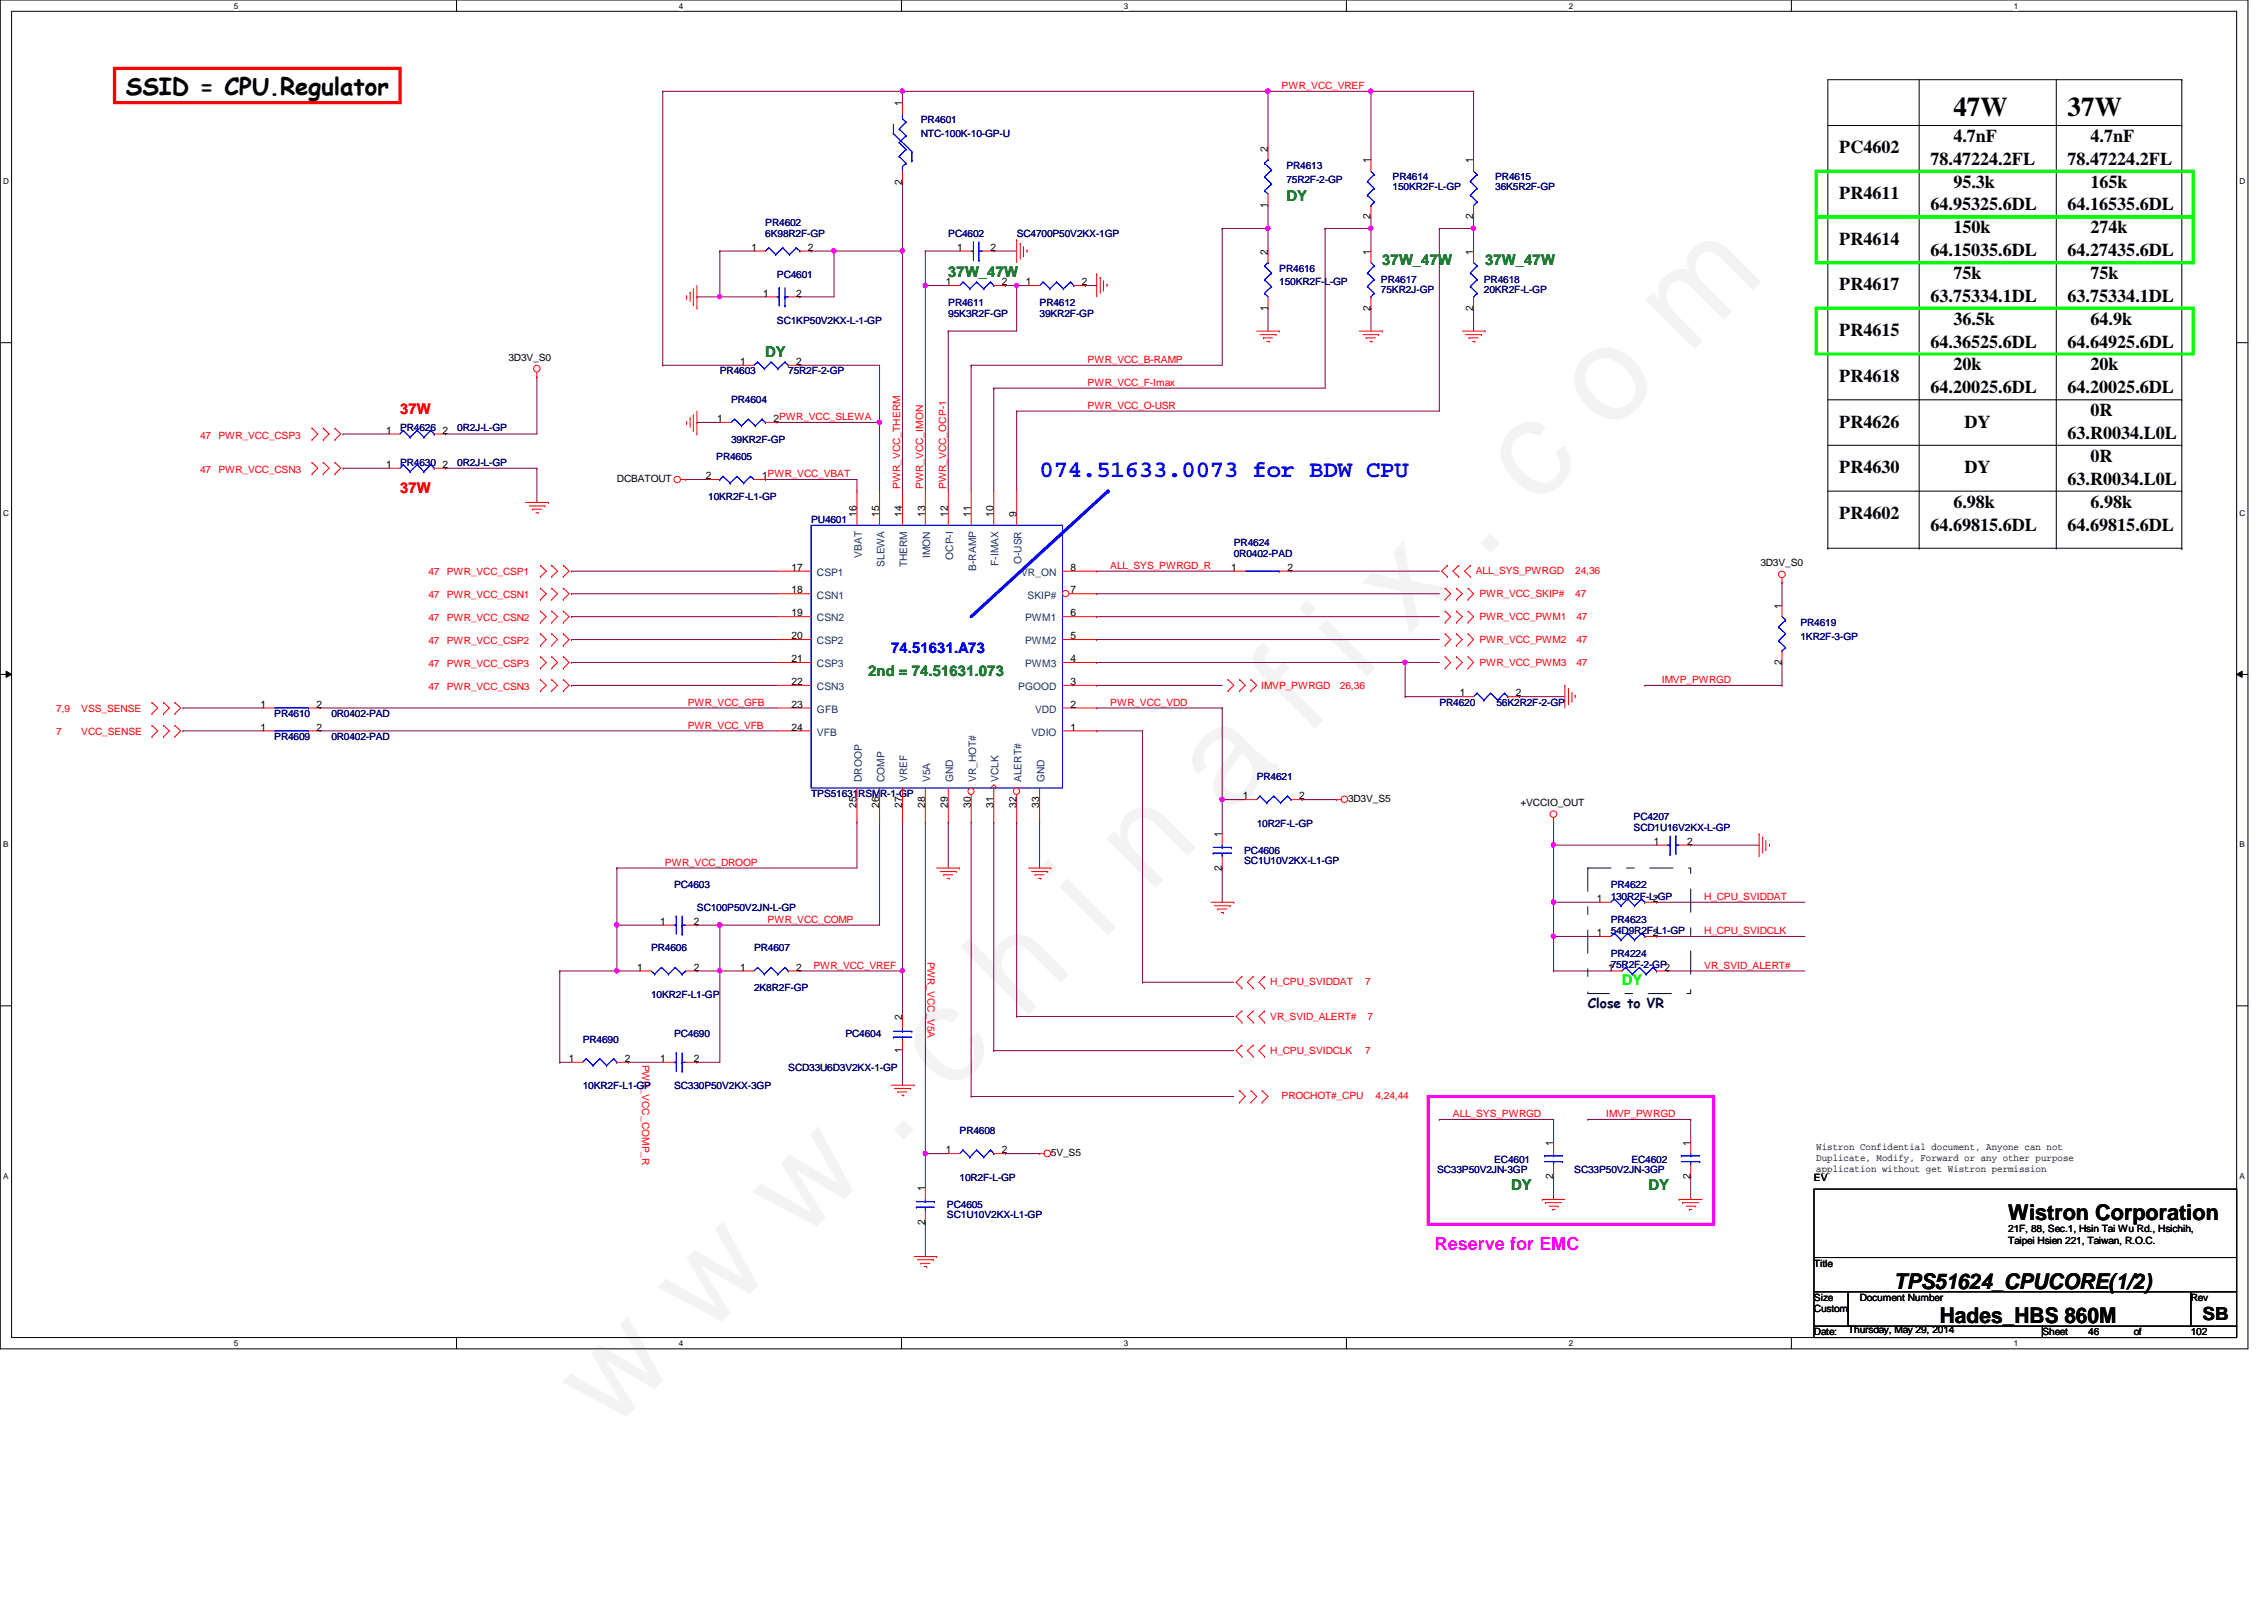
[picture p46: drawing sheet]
<svg xmlns="http://www.w3.org/2000/svg" width="297mm" height="210mm" viewBox="0 0 297 210" stroke-linecap="round" stroke-linejoin="round" font-family="sans-serif">
<defs><g id="words">
<text font-size="17.6" fill="#f0f" x="80.1" y="188" transform="rotate(-45 80.1 188)">w w w . c h i n a f i x . c o m</text>
<g font-size="3.6">
<text x="256.3" y="15.2">47W</text>
<text x="271.3" y="15.2">37W</text>
</g>
<text font-size="3.1" x="16.5" y="12.4">SSID = CPU.Regulator</text>
<text font-size="3.1" fill="#00f" x="136.4" y="62.6">074.51633.0073 for BDW CPU</text>
<g font-size="2.8">
<text x="263.5" y="160.1">Wistron Corporation</text>
<text x="248.5" y="169.1">TPS51624_CPUCORE(1/2)</text>
<text x="254.5" y="173.6">Hades_HBS 860M</text>
</g>
<g font-size="2.4">
<text x="241.3" y="20.1">PC4602</text>
<text x="253.3" y="21.6">78.47224.2FL</text>
<text x="256.3" y="18.6">4.7nF</text>
<text x="271.3" y="21.6">78.47224.2FL</text>
<text x="274.3" y="18.6">4.7nF</text>
<text x="241.3" y="26.1">PR4611</text>
<text x="253.3" y="27.6">64.95325.6DL</text>
<text x="256.3" y="24.6">95.3k</text>
<text x="271.3" y="27.6">64.16535.6DL</text>
<text x="274.3" y="24.6">165k</text>
<text x="241.3" y="32.1">PR4614</text>
<text x="253.3" y="33.6">64.15035.6DL</text>
<text x="256.3" y="30.6">150k</text>
<text x="271.3" y="33.6">64.27435.6DL</text>
<text x="274.3" y="30.6">274k</text>
<text x="241.3" y="38.1">PR4617</text>
<text x="253.3" y="39.6">63.75334.1DL</text>
<text x="256.3" y="36.6">75k</text>
<text x="271.3" y="39.6">63.75334.1DL</text>
<text x="274.3" y="36.6">75k</text>
<text x="241.3" y="44.1">PR4615</text>
<text x="253.3" y="45.6">64.36525.6DL</text>
<text x="256.3" y="42.6">36.5k</text>
<text x="271.3" y="45.6">64.64925.6DL</text>
<text x="274.3" y="42.6">64.9k</text>
<text x="241.3" y="50.1">PR4618</text>
<text x="253.3" y="51.6">64.20025.6DL</text>
<text x="256.3" y="48.6">20k</text>
<text x="271.3" y="51.6">64.20025.6DL</text>
<text x="274.3" y="48.6">20k</text>
<text x="241.3" y="56.1">PR4626</text>
<text x="257.8" y="56.1">DY</text>
<text x="271.3" y="57.6">63.R0034.L0L</text>
<text x="274.3" y="54.6">0R</text>
<text x="241.3" y="62.1">PR4630</text>
<text x="257.8" y="62.1">DY</text>
<text x="271.3" y="63.6">63.R0034.L0L</text>
<text x="274.3" y="60.6">0R</text>
<text x="241.3" y="68.1">PR4602</text>
<text x="253.3" y="69.6">64.69815.6DL</text>
<text x="256.3" y="66.6">6.98k</text>
<text x="271.3" y="69.6">64.69815.6DL</text>
<text x="274.3" y="66.6">6.98k</text>
<text x="289" y="173.2">SB</text>
</g>
<text font-size="2.4" fill="#f0f" x="188.3" y="164">Reserve for EMC</text>
<g font-size="1.9" fill="#008000">
<text x="168.8" y="26.4">DY</text>
<text x="181.4" y="34.8">37W_47W</text>
<text x="194.9" y="34.8">37W_47W</text>
<text x="124.4" y="36.3">37W_47W</text>
<text x="100.4" y="46.8">DY</text>
<text x="113.9" y="88.7">2nd = 74.51631.073</text>
<text x="198.3" y="156.2">DY</text>
<text x="216.3" y="156.2">DY</text>
</g>
<g font-size="1.9" fill="#f00">
<text x="52.5" y="54.3">37W</text>
<text x="52.5" y="64.7">37W</text>
</g>
<text font-size="1.9" fill="#00f" x="116.9" y="85.7">74.51631.A73</text>
<text font-size="1.9" fill="#0f0" x="212.8" y="129.2">DY</text>
<text font-size="1.8" fill="#000040" x="208.3" y="132.3">Close to VR</text>
<g font-size="1.4">
<text x="118.4" y="13.9" transform="rotate(-90 118.4 13.9)">1</text>
<text x="166.3" y="19.9" transform="rotate(-90 166.3 19.9)">2</text>
<text x="179.8" y="21.4" transform="rotate(-90 179.8 21.4)">1</text>
<text x="193.3" y="21.4" transform="rotate(-90 193.3 21.4)">1</text>
<text x="118.4" y="24.3" transform="rotate(-90 118.4 24.3)">2</text>
<text x="166.3" y="27.3" transform="rotate(-90 166.3 27.3)">1</text>
<text x="179.8" y="28.8" transform="rotate(-90 179.8 28.8)">2</text>
<text x="193.3" y="28.8" transform="rotate(-90 193.3 28.8)">2</text>
<text x="98.6" y="32.9">1</text>
<text x="106" y="32.9">2</text>
<text x="125.6" y="32.9">1</text>
<text x="130" y="32.9">2</text>
<text x="166.3" y="33.4" transform="rotate(-90 166.3 33.4)">2</text>
<text x="179.8" y="33.4" transform="rotate(-90 179.8 33.4)">1</text>
<text x="193.3" y="33.4" transform="rotate(-90 193.3 33.4)">1</text>
<text x="100.1" y="38.9">1</text>
<text x="104.5" y="38.9">2</text>
<text x="124.1" y="37.4">1</text>
<text x="131.4" y="37.4">2</text>
<text x="134.6" y="37.4">1</text>
<text x="141.9" y="37.4">2</text>
<text x="166.3" y="40.8" transform="rotate(-90 166.3 40.8)">1</text>
<text x="179.8" y="40.8" transform="rotate(-90 179.8 40.8)">2</text>
<text x="193.3" y="40.8" transform="rotate(-90 193.3 40.8)">2</text>
<text x="97.1" y="47.9">1</text>
<text x="104.5" y="47.9">2</text>
<text x="50.7" y="56.9">1</text>
<text x="58" y="56.9">2</text>
<text x="94.1" y="55.4">1</text>
<text x="101.5" y="55.4">2PWR_VCC_SLEWA</text>
<text x="50.7" y="61.4">1</text>
<text x="58" y="61.4">2</text>
<text x="92.6" y="62.9">2</text>
<text x="100" y="62.9">1PWR_VCC_VBAT</text>
<text x="112.4" y="67.9" transform="rotate(-90 112.4 67.9)">16</text>
<text x="115.4" y="67.9" transform="rotate(-90 115.4 67.9)">15</text>
<text x="118.4" y="67.9" transform="rotate(-90 118.4 67.9)">14</text>
<text x="121.4" y="67.9" transform="rotate(-90 121.4 67.9)">13</text>
<text x="124.4" y="67.9" transform="rotate(-90 124.4 67.9)">12</text>
<text x="127.4" y="67.9" transform="rotate(-90 127.4 67.9)">11</text>
<text x="130.3" y="67.9" transform="rotate(-90 130.3 67.9)">10</text>
<text x="133.3" y="67.9" transform="rotate(-90 133.3 67.9)">9</text>
<text x="103.8" y="77.9">18</text>
<text x="103.8" y="74.9">17</text>
<text x="140.5" y="77.9">7</text>
<text x="140.5" y="74.9">8</text>
<text x="161.5" y="74.9">1</text>
<text x="168.9" y="74.9">2</text>
<text x="103.8" y="80.9">19</text>
<text x="103.8" y="83.9">20</text>
<text x="140.5" y="80.9">6</text>
<text x="140.5" y="83.9">5</text>
<text x="233.8" y="79.8" transform="rotate(-90 233.8 79.8)">1</text>
<text x="103.8" y="86.9">21</text>
<text x="103.8" y="89.9">22</text>
<text x="140.5" y="89.9">3</text>
<text x="140.5" y="86.9">4</text>
<text x="233.8" y="87.2" transform="rotate(-90 233.8 87.2)">2</text>
<text x="34.2" y="95.8">1</text>
<text x="34.2" y="92.8">1</text>
<text x="41.5" y="95.8">2</text>
<text x="41.5" y="92.8">2</text>
<text x="103.8" y="95.8">24</text>
<text x="103.8" y="92.8">23</text>
<text x="140.5" y="92.8">2</text>
<text x="140.5" y="95.8">1</text>
<text x="191.5" y="91.4">1</text>
<text x="198.9" y="91.4">2</text>
<text x="112.4" y="106" transform="rotate(-90 112.4 106)">25</text>
<text x="115.4" y="106" transform="rotate(-90 115.4 106)">26</text>
<text x="118.4" y="106" transform="rotate(-90 118.4 106)">27</text>
<text x="121.4" y="106" transform="rotate(-90 121.4 106)">28</text>
<text x="124.4" y="106" transform="rotate(-90 124.4 106)">29</text>
<text x="127.4" y="106" transform="rotate(-90 127.4 106)">30</text>
<text x="130.3" y="106" transform="rotate(-90 130.3 106)">31</text>
<text x="133.3" y="106" transform="rotate(-90 133.3 106)">32</text>
<text x="136.4" y="106" transform="rotate(-90 136.4 106)">33</text>
<text x="163.1" y="104.9">1</text>
<text x="170.4" y="104.9">2</text>
<text x="160.3" y="109.8" transform="rotate(-90 160.3 109.8)">1</text>
<text x="217" y="110.8">1</text>
<text x="221.4" y="110.8">2</text>
<text x="160.3" y="114.2" transform="rotate(-90 160.3 114.2)">2</text>
<text x="209.5" y="118.3">1</text>
<text x="216.9" y="118.3">2</text>
<text x="86.6" y="121.3">1</text>
<text x="91" y="121.3">2</text>
<text x="209.5" y="122.8">1</text>
<text x="216.9" y="122.8">2</text>
<text x="83.6" y="127.3">1</text>
<text x="91" y="127.3">2</text>
<text x="97.1" y="127.3">1</text>
<text x="104.5" y="127.3">2</text>
<text x="211" y="127.3">175R2F-2-GP2</text>
<text x="118.4" y="133.8" transform="rotate(-90 118.4 133.8)">2</text>
<text x="74.6" y="139.3">1</text>
<text x="82" y="139.3">2</text>
<text x="86.6" y="139.3">1</text>
<text x="91" y="139.3">2</text>
<text x="118.4" y="138.2" transform="rotate(-90 118.4 138.2)">1</text>
<text x="124.1" y="151.3">1</text>
<text x="131.4" y="151.3">2</text>
<text x="203.8" y="154.6" transform="rotate(-90 203.8 154.6)">2</text>
<text x="203.8" y="150.3" transform="rotate(-90 203.8 150.3)">1</text>
<text x="221.8" y="154.6" transform="rotate(-90 221.8 154.6)">2</text>
<text x="221.8" y="150.3" transform="rotate(-90 221.8 150.3)">1</text>
<text x="121.4" y="160.7" transform="rotate(-90 121.4 160.7)">2</text>
<text x="121.4" y="156.3" transform="rotate(-90 121.4 156.3)">1</text>
</g>
<g font-size="1.4" fill="#004080">
<text x="107.2" y="75.6">CSP1</text>
<text x="113.1" y="73.2" transform="rotate(-90 113.1 73.2)">VBAT</text>
<text x="116" y="74.4" transform="rotate(-90 116 74.4)">SLEWA</text>
<text x="119" y="74.4" transform="rotate(-90 119 74.4)">THERM</text>
<text x="122" y="73.2" transform="rotate(-90 122 73.2)">IMON</text>
<text x="125" y="73.4" transform="rotate(-90 125 73.4)">OCP-I</text>
<text x="128.1" y="74.9" transform="rotate(-90 128.1 74.9)">B-RAMP</text>
<text x="131" y="74.2" transform="rotate(-90 131 74.2)">F-IMAX</text>
<text x="134" y="75.6">VR_ON</text>
<text x="134" y="74" transform="rotate(-90 134 74)">O-USR</text>
<text x="107.2" y="81.5">CSN2</text>
<text x="107.2" y="78.5">CSN1</text>
<text x="134.5" y="81.5">PWM1</text>
<text x="134.8" y="78.5">SKIP#</text>
<text x="107.2" y="87.5">CSP3</text>
<text x="107.2" y="84.5">CSP2</text>
<text x="134.5" y="84.5">PWM2</text>
<text x="134.5" y="87.5">PWM3</text>
<text x="107.2" y="93.5">GFB</text>
<text x="107.2" y="90.6">CSN3</text>
<text x="133.6" y="90.6">PGOOD</text>
<text x="135.8" y="93.5">VDD</text>
<text x="107.2" y="96.5">VFB</text>
<text x="135.3" y="96.5">VDIO</text>
<text x="113.1" y="102.6" transform="rotate(-90 113.1 102.6)">DROOP</text>
<text x="116" y="102.6" transform="rotate(-90 116 102.6)">COMP</text>
<text x="119" y="102.6" transform="rotate(-90 119 102.6)">VREF</text>
<text x="122" y="102.6" transform="rotate(-90 122 102.6)">V5A</text>
<text x="125" y="102.6" transform="rotate(-90 125 102.6)">GND</text>
<text x="128.1" y="102.6" transform="rotate(-90 128.1 102.6)">VR_HOT#</text>
<text x="131" y="102.6" transform="rotate(-90 131 102.6)">VCLK</text>
<text x="134" y="102.6" transform="rotate(-90 134 102.6)">ALERT#</text>
<text x="137" y="102.6" transform="rotate(-90 137 102.6)">GND</text>
</g>
<g font-size="1.3" fill="#f00">
<text x="168.1" y="11.7">PWR_VCC_VREF</text>
<text x="142.7" y="47.6">PWR_VCC_B-RAMP</text>
<text x="142.7" y="50.6">PWR_VCC_F-Imax</text>
<text x="142.7" y="53.6">PWR_VCC_O-USR</text>
<text x="26.2" y="57.5">47</text>
<text x="28.7" y="57.5">PWR_VCC_CSP3</text>
<text x="26.2" y="62">47</text>
<text x="28.7" y="62">PWR_VCC_CSN3</text>
<text x="118.1" y="64.1" transform="rotate(-90 118.1 64.1)">PWR_VCC_THERM</text>
<text x="121.1" y="64.1" transform="rotate(-90 121.1 64.1)">PWR_VCC_IMON</text>
<text x="124.1" y="64.1" transform="rotate(-90 124.1 64.1)">PWR_VCC_OCP-1</text>
<text x="56.2" y="75.5">47</text>
<text x="58.6" y="75.5">PWR_VCC_CSP1</text>
<text x="145.7" y="74.6">ALL_SYS_PWRGD_R</text>
<text x="193.6" y="75.4">ALL_SYS_PWRGD</text>
<text x="206.7" y="75.4">24,36</text>
<text x="56.2" y="78.5">47</text>
<text x="56.2" y="81.5">47</text>
<text x="58.6" y="78.5">PWR_VCC_CSN1</text>
<text x="58.6" y="81.5">PWR_VCC_CSN2</text>
<text x="194.1" y="78.4">PWR_VCC_SKIP#</text>
<text x="194.1" y="81.4">PWR_VCC_PWM1</text>
<text x="206.7" y="78.4">47</text>
<text x="206.8" y="81.4">47</text>
<text x="56.2" y="84.5">47</text>
<text x="56.2" y="87.5">47</text>
<text x="58.6" y="84.5">PWR_VCC_CSP2</text>
<text x="58.6" y="87.5">PWR_VCC_CSP3</text>
<text x="194.1" y="84.3">PWR_VCC_PWM2</text>
<text x="194.1" y="87.3">PWR_VCC_PWM3</text>
<text x="206.8" y="84.3">47</text>
<text x="206.8" y="87.3">47</text>
<text x="218.1" y="89.6">IMVP_PWRGD</text>
<text x="7.4" y="93.5">7,9</text>
<text x="10.7" y="93.5">VSS_SENSE</text>
<text x="56.2" y="90.5">47</text>
<text x="58.6" y="90.5">PWR_VCC_CSN3</text>
<text x="90.3" y="95.6">PWR_VCC_VFB</text>
<text x="90.3" y="92.6">PWR_VCC_GFB</text>
<text x="145.7" y="92.6">PWR_VCC_VDD</text>
<text x="165.5" y="90.3">IMVP_PWRGD</text>
<text x="175.8" y="90.3">26,36</text>
<text x="7.4" y="96.5">7</text>
<text x="10.7" y="96.5">VCC_SENSE</text>
<text x="87.2" y="113.6">PWR_VCC_DROOP</text>
<text x="223.6" y="118.1">H_CPU_SVIDDAT</text>
<text x="100.7" y="121.1">PWR_VCC_COMP</text>
<text x="223.6" y="122.6">H_CPU_SVIDCLK</text>
<text x="106.7" y="127.1">PWR_VCC_VREF</text>
<text x="121.7" y="126.2" transform="rotate(90 121.7 126.2)">PWR_VCC_V5A</text>
<text x="166.7" y="129.3">H_CPU_SVIDDAT</text>
<text x="179.1" y="129.3">7</text>
<text x="223.6" y="127.1">VR_SVID_ALERT#</text>
<text x="166.7" y="133.8">VR_SVID_ALERT#</text>
<text x="179.4" y="133.8">7</text>
<text x="84.2" y="139.7" transform="rotate(90 84.2 139.7)">PWR_VCC_COMP_R</text>
<text x="166.7" y="138.3">H_CPU_SVIDCLK</text>
<text x="179.1" y="138.3">7</text>
<text x="168.1" y="144.1">PROCHOT#_CPU</text>
<text x="180.5" y="144.1">4,24,44</text>
<text x="190.6" y="146.6">ALL_SYS_PWRGD</text>
<text x="210.7" y="146.6">IMVP_PWRGD</text>
</g>
<g font-size="1.3" fill="#000080">
<text x="120.8" y="16.2">PR4601</text>
<text x="120.8" y="17.9">NTC-100K-10-GP-U</text>
<text x="168.8" y="22.1">PR4613</text>
<text x="168.8" y="24">75R2F-2-GP</text>
<text x="182.7" y="23.7">PR4614</text>
<text x="196.2" y="23.7">PR4615</text>
<text x="100.4" y="29.6">PR4602</text>
<text x="182.7" y="25">150KR2F-L-GP</text>
<text x="196.2" y="25">36K5R2F-GP</text>
<text x="100.4" y="31.2">6K98R2F-GP</text>
<text x="124.4" y="31.2">PC4602</text>
<text x="133.4" y="31.2">SC4700P50V2KX-1GP</text>
<text x="167.8" y="35.6">PR4616</text>
<text x="101.9" y="36.4">PC4601</text>
<text x="124.4" y="40.1">PR4611</text>
<text x="124.4" y="41.6">95K3R2F-GP</text>
<text x="136.4" y="40.1">PR4612</text>
<text x="136.4" y="41.6">39KR2F-GP</text>
<text x="167.8" y="37.4">150KR2F-L-GP</text>
<text x="181.2" y="37.1">PR4617</text>
<text x="181.2" y="38.5">75KR2J-GP</text>
<text x="194.7" y="37.1">PR4618</text>
<text x="194.7" y="38.5">20KR2F-L-GP</text>
<text x="101.9" y="42.5">SC1KP50V2KX-L-1-GP</text>
<text x="94.4" y="49.1">PR4603</text>
<text x="95.9" y="52.9">PR4604</text>
<text x="103.4" y="49.1">75R2F-2-GP</text>
<text x="52.5" y="56.6">PR4626</text>
<text x="60" y="56.6">0R2J-L-GP</text>
<text x="95.9" y="58.1">39KR2F-GP</text>
<text x="52.5" y="61.1">PR4630</text>
<text x="60" y="61.1">0R2J-L-GP</text>
<text x="92.9" y="65.6">10KR2F-L1-GP</text>
<text x="94" y="60.4">PR4605</text>
<text x="106.4" y="68.6">PU4601</text>
<text x="161.9" y="71.6">PR4624</text>
<text x="161.9" y="73.1">0R0402-PAD</text>
<text x="236.2" y="82.1">PR4619</text>
<text x="236.2" y="83.9">1KR2F-3-GP</text>
<text x="36" y="94.1">PR4610</text>
<text x="43.5" y="94.1">0R0402-PAD</text>
<text x="188.8" y="92.6">PR4620</text>
<text x="196.3" y="92.6">56K2R2F-2-GP</text>
<text x="36" y="97.1">PR4609</text>
<text x="43.5" y="97.1">0R0402-PAD</text>
<text x="106.4" y="104.6">TPS51631RSMR-1-GP</text>
<text x="164.9" y="102.3">PR4621</text>
<text x="214.3" y="107.6">PC4207</text>
<text x="163.2" y="112.1">PC4606</text>
<text x="163.2" y="113.4">SC1U10V2KX-L1-GP</text>
<text x="164.9" y="108.5">10R2F-L-GP</text>
<text x="214.3" y="109.1">SCD1U16V2KX-L-GP</text>
<text x="88.4" y="116.5">PC4603</text>
<text x="91.4" y="119.5">SC100P50V2JN-L-GP</text>
<text x="211.3" y="116.5">PR4622</text>
<text x="211.3" y="118.1">130R2F-L-GP</text>
<text x="85.4" y="124.8">PR4606</text>
<text x="98.9" y="124.8">PR4607</text>
<text x="211.3" y="125.6">PR4224</text>
<text x="211.3" y="121.1">PR4623</text>
<text x="211.3" y="122.6">54D9R2F-L1-GP</text>
<text x="85.4" y="130.9">10KR2F-L1-GP</text>
<text x="98.9" y="130">2K8R2F-GP</text>
<text x="76.5" y="136.8">PR4690</text>
<text x="88.4" y="136.1">PC4690</text>
<text x="110.9" y="136.1">PC4604</text>
<text x="76.5" y="142.9">10KR2F-L1-GP</text>
<text x="88.4" y="142.9">SC330P50V2KX-3GP</text>
<text x="103.4" y="140.5">SCD33U6D3V2KX-1-GP</text>
<text x="125.9" y="148.8">PR4608</text>
<text x="125.9" y="154.9">10R2F-L-GP</text>
<text x="188.5" y="153.9">SC33P50V2JN-3GP</text>
<text x="196" y="152.5">EC4601</text>
<text x="206.5" y="153.9">SC33P50V2JN-3GP</text>
<text x="214" y="152.5">EC4602</text>
<text x="124.2" y="158.5">PC4605</text>
<text x="124.2" y="159.9">SC1U10V2KX-L1-GP</text>
</g>
<g font-size="1.3">
<text x="66.7" y="47.3">3D3V_S0</text>
<text x="80.9" y="63.2">DCBATOUT</text>
<text x="231" y="74.3">3D3V_S0</text>
<text x="176.9" y="105.2">3D3V_S5</text>
<text x="199.5" y="105.8">+VCCIO_OUT</text>
<text x="137.9" y="151.6">5V_S5</text>
<text x="238" y="154.9">EV</text>
<text x="238.3" y="150.9">Wistron Confidential document, Anyone can not</text>
<text x="238.3" y="152.3">Duplicate, Modify, Forward or any other purpose</text>
<text x="238.3" y="153.7">application without get Wistron permission</text>
<text x="263.5" y="161.7">21F, 88, Sec.1, Hsin Tai Wu Rd., Hsichih,</text>
<text x="238" y="166.2">Title</text>
<text x="263.5" y="163.2">Taipei Hsien 221, Taiwan, R.O.C.</text>
<text x="238" y="170.6">Size</text>
<text x="238" y="172.2">Custom</text>
<text x="244" y="170.6">Document Number</text>
<text x="287.4" y="170.6">Rev</text>
<text x="238" y="175.2">Date:</text>
<text x="242.5" y="174.8">Thursday, May 29, 2014</text>
<text x="268" y="175.2">Sheet</text>
<text x="274" y="175.2">46</text>
<text x="279.9" y="175.2">of</text>
<text x="287.4" y="175.2">102</text>
</g>
<g font-size="1.1">
<text x="30.7" y="1.1">5</text>
<text x="89.1" y="1.1">4</text>
<text x="147.4" y="1.1">3</text>
<text x="205.8" y="1.1">2</text>
<text x="264.2" y="1.1">1</text>
<text x=".4" y="24.2">D</text>
<text x="293.8" y="24.2">D</text>
<text x=".4" y="67.6">C</text>
<text x="293.8" y="67.6">C</text>
<text x=".4" y="111.2">B</text>
<text x="293.8" y="111.2">B</text>
<text x=".4" y="154.6">A</text>
<text x="293.8" y="154.6">A</text>
<text x="30.7" y="176.6">5</text>
<text x="89.1" y="176.6">4</text>
<text x="147.4" y="176.6">3</text>
<text x="205.8" y="176.6">2</text>
<text x="264.2" y="176.6">1</text>
</g>
</g></defs>
<path d="M0 0h294.9v177h-294.9zM1.5 1.5h292v174h-292z" fill="none" stroke="#000" stroke-width=".13"/>
<g fill="#fff">
<path d="M30.7 .2h.6v1.2h-.6z"/>
<path d="M30.7 175.6h.6v1.2h-.6z"/>
</g>
<path d="M59.9 0v1.5M59.9 175.5v1.5" fill="none" stroke="#000" stroke-width=".13"/>
<path d="M89.1 .2h.6v1.2h-.6z" fill="#fff"/>
<path d="M118.3 0v1.5" fill="none" stroke="#000" stroke-width=".13"/>
<path d="M147.4 .2h.6v1.2h-.6z" fill="#fff"/>
<path d="M176.7 0v1.5" fill="none" stroke="#000" stroke-width=".13"/>
<path d="M205.8 .2h.6v1.2h-.6z" fill="#fff"/>
<path d="M235 0v1.5" fill="none" stroke="#000" stroke-width=".13"/>
<g fill="#fff">
<path d="M264.2 .2h.6v1.2h-.6z"/>
<path d="M264.2 175.6h.6v1.2h-.6z"/>
<path d="M.4 23.2h.8v1.2h-.8z"/>
<path d="M293.8 23.2h.8v1.2h-.8z"/>
<path d="M.4 66.7h.8v1.2h-.8z"/>
<path d="M293.8 66.7h.8v1.2h-.8z"/>
</g>
<path d="M0 45h1.5M293.5 45h1.4" fill="none" stroke="#000" stroke-width=".13"/>
<g fill="#fff">
<path d="M.4 110.2h.7v1.2h-.7z"/>
<path d="M293.8 110.2h.8v1.2h-.8z"/>
</g>
<path d="M0 88.5h1.5M.8 88.1l.7 .4-.7 .4zM293.5 88.5l.7-.4v.8zM293.5 88.5h1.4" fill="none" stroke="#000" stroke-width=".13"/>
<path d="M.8 88.1l.7 .4-.7 .4zM293.5 88.5l.7-.4v.8z" fill="#000"/>
<g fill="#fff">
<path d="M.4 153.7h.7v1.2h-.7z"/>
<path d="M293.8 153.7h.8v1.2h-.8z"/>
</g>
<path d="M0 132h1.5M293.5 132h1.4" fill="none" stroke="#000" stroke-width=".13"/>
<g fill="none" stroke="#800040" stroke-width=".13">
<path d="M86.9 12h.1M86.9 12h31.5v1.5M86.9 12v35.9M118.4 13.5h.1M166.4 12h.1M166.4 12h13.5M193.3 12h.1M193.3 12v9M118.4 24h.1M118.4 24v40.4M45 56.9h.1M45 56.9h6"/>
<path d="M127.4 47.9h33M130.4 50.9h43.5M133.4 53.9h55.4M45 61.4h.1M45 61.4h6M58.5 61.4h.1M58.5 61.4h11.9M143.9 77.9h44.9M24 95.9h.1M24 92.9h.1M24 95.9h10.5M24 92.9h10.5"/>
<path d="M42 95.9h.1M42 92.9h.1M42 95.9h59.9M42 92.9h59.9M143.9 80.9h44.9M143.9 83.9h44.9M143.9 86.9h40.5M121.4 107.9v43.4M127.4 107.9v35.9h34.5M130.4 107.9v29.9h31.5"/>
</g>
<circle cx="166.3" cy="12" r=".29" fill="#f0f"/>
<circle cx="166.3" cy="12" r=".29" fill="none" stroke="#f0f" stroke-width=".13"/>
<path d="M118.4 12h.1M118.4 12h48M58.5 56.9h.1M58.5 56.9h11.9M149.9 95.9v33" fill="none" stroke="#800040" stroke-width=".13"/>
<circle cx="166.3" cy="12" r=".29" fill="#f0f"/>
<circle cx="166.3" cy="12" r=".29" fill="none" stroke="#f0f" stroke-width=".13"/>
<circle cx="118.4" cy="12" r=".29" fill="#f0f"/>
<circle cx="118.4" cy="12" r=".29" fill="none" stroke="#f0f" stroke-width=".13"/>
<path d="M166.4 12h.1M166.4 12v7.5M179.9 12h.1M179.9 12h13.4M179.9 12v9M80.9 113.9h31.5" fill="none" stroke="#800040" stroke-width=".13"/>
<circle cx="179.8" cy="12" r=".29" fill="#f0f"/>
<circle cx="179.8" cy="12" r=".29" fill="none" stroke="#f0f" stroke-width=".13"/>
<path d="M133.4 133.3h28.5" fill="none" stroke="#800040" stroke-width=".13"/>
<g fill="none" stroke="#f00" stroke-width=".13">
<path d="M118.4 13.5v1.5M166.4 19.5v1.5M118.4 22.5v1.5M179.9 21v1.5M193.3 21v1.5M40.9 57.7h.1M40.9 56.2h.1M40.9 56.2l.8 .7-.8 .8M42.4 56.2h.1M42.4 57.7h.1M42.4 56.2l.8 .7-.8 .8M43.9 57.7h.1"/>
<path d="M43.9 56.2h.1M43.9 56.2l.8 .7-.8 .8M51 56.9h1.5M57 56.9h1.5M40.9 62.2h.1M40.9 60.7h.1M40.9 60.7l.8 .7-.8 .8M42.4 60.7h.1M42.4 62.2h.1M42.4 60.7l.8 .7-.8 .8M43.9 62.2h.1M43.9 60.7h.1"/>
<path d="M43.9 60.7l.8 .7-.8 .8M51 61.4h1.5M57 61.4h1.5M19.9 96.6h.1M19.9 95.2h.1M19.9 93.6h.1M19.9 92.2h.1M19.9 95.2l.8 .7-.8 .7M19.9 92.2l.8 .7-.8 .7M21.5 95.2h.1M21.5 96.6h.1M21.5 92.2h.1"/>
<path d="M21.5 93.6h.1M21.5 95.2l.7 .7-.7 .7M21.5 92.2l.7 .7-.7 .7M22.9 96.6h.1M22.9 95.2h.1M22.9 93.6h.1M22.9 92.2h.1M22.9 92.2l.8 .7-.8 .7M22.9 95.2l.8 .7-.8 .7M34.5 95.9h1.5M34.5 92.9h1.5M40.5 95.9h1.5"/>
<path d="M40.5 92.9h1.5"/>
</g>
<g fill="none" stroke="#000" stroke-width=".13">
<path d="M239.8 16.5h46.5M251.8 10.5v61.4M269.8 10.5v61.4M286.3 16.5h.1M286.3 10.5h.1M286.3 10.5h-46.5v61.4M286.3 10.5v61.4M239.8 22.5h46.5M239.8 28.4h46.5M239.8 34.5h46.5M286.3 22.5h.1M286.3 28.4h.1"/>
<path d="M286.3 34.5h.1M239.8 40.4h46.5M239.8 46.4h46.5M239.8 52.5h46.5M239.8 58.4h46.5M286.3 40.4h.1M286.3 46.4h.1M286.3 52.5h.1M286.3 58.4h.1M239.8 71.9h.1M239.8 71.9h46.5M239.8 64.4h46.5"/>
<path d="M251.8 71.9h.1M269.8 71.9h.1M286.3 71.9h.1M286.3 64.4h.1M238 156h55.5v9h-55.5zM238 165h55.5v4.5h-55.5zM238 169.5h4.5v4.5h-4.5zM238 174h30v1.5h-30zM242.5 169.5h44.9v4.5h-44.9zM268 174h25.5v1.5h-25.5zM287.4 169.5h6.1v4.5h-6.1z"/>
</g>
<path d="M15 9h37.5v4.5h-37.5z" fill="none" stroke="#f00" stroke-width=".42"/>
<path d="M187.4 143.8h37.4v16.8h-37.4z" fill="none" stroke="#f0f" stroke-width=".42"/>
<path d="M238.3 22.5h49.4v5.9h-49.4zM238.3 28.4h49.4v6.1h-49.4zM238.3 40.4h49.4v6h-49.4z" fill="none" stroke="#0f0" stroke-width=".42"/>
<g fill="none" stroke="#00f" stroke-width=".13">
<path d="M117.2 17.5h.1M117.2 16.3v1.2M117.2 17.5l2.4 2.4M118 16.9h.1M118 18.7h.1M118 16.9l.9 .9M118 18.7l.9 .9M118.4 15.6h.1M118.4 15v.6M118.4 15.6l.5 .4M118.9 16h.1M118.9 17.8h.1"/>
<path d="M118.9 19.6h.1M118.9 16l-.9 .9M118.9 17.8l-.9 .9M118.9 19.6l-.9 .9M119.6 19.9h.1M119.6 19.9v1.2M118 20.5h.1M118 20.5l.9 .9M118.4 22.5h.1M118.4 21.8h.1M118.4 22h.1M118.4 21.8v.7"/>
<path d="M118.9 21.4h.1M118.9 21.4l-.5 .4M119.6 21h.1M119.6 21.1h.1M165.9 23.2h.1M165.9 21.4h.1M165.9 23.2l.9 .9M165.9 21.4l.9 .9M166.4 21h.1M166.4 21l-.5 .4M166.8 24.1h.1M166.8 22.3h.1"/>
<path d="M166.8 24.1l-.9 .9M166.8 22.3l-.9 .9M179.4 23.8h.1M179.4 23.8l.9 .9M179.9 22.5l.4 .4M180.3 22.9h.1M180.3 22.9l-.9 .9M192.9 23.8h.1M192.9 23.8l.9 .9M193.3 22.5l.5 .4M193.8 22.9h.1M193.8 22.9l-.9 .9"/>
<path d="M52.9 56.5h.1M52.9 56.5l-.4 .4M52.9 56.5l.9 .9M53.8 57.4h.1M54.7 56.5h.1M54.7 56.5l-.9 .9M54.7 56.5l.9 .9M55.6 57.4h.1M56.5 56.5h.1M56.5 56.5l-.9 .9M56.5 56.5l.5 .4M57 56.9h.1"/>
<path d="M52.9 61h.1M52.9 61l-.4 .4M52.9 61l.9 .9M53.8 61.9h.1M54.7 61h.1M54.7 61l-.9 .9M54.7 61l.9 .9M55.6 61.9h.1M56.5 61h.1M56.5 61l-.9 .9M56.5 61l.5 .4M57 61.4h.1"/>
<path d="M106.4 68.9h33v34.5h-33zM36 95.9h4.5M36 92.9h4.5M40.5 95.9h.1M40.5 92.9h.1"/>
</g>
<circle cx="166.3" cy="12" r=".29" fill="#f0f"/>
<circle cx="166.3" cy="12" r=".29" fill="none" stroke="#f0f" stroke-width=".13"/>
<circle cx="166.3" cy="12" r=".29" fill="#f0f"/>
<circle cx="166.3" cy="12" r=".29" fill="none" stroke="#f0f" stroke-width=".13"/>
<circle cx="118.4" cy="12" r=".29" fill="#f0f"/>
<circle cx="118.4" cy="12" r=".29" fill="none" stroke="#f0f" stroke-width=".13"/>
<circle cx="179.8" cy="12" r=".29" fill="#f0f"/>
<circle cx="179.8" cy="12" r=".29" fill="none" stroke="#f0f" stroke-width=".13"/>
<use href="#words"/>
</svg>
